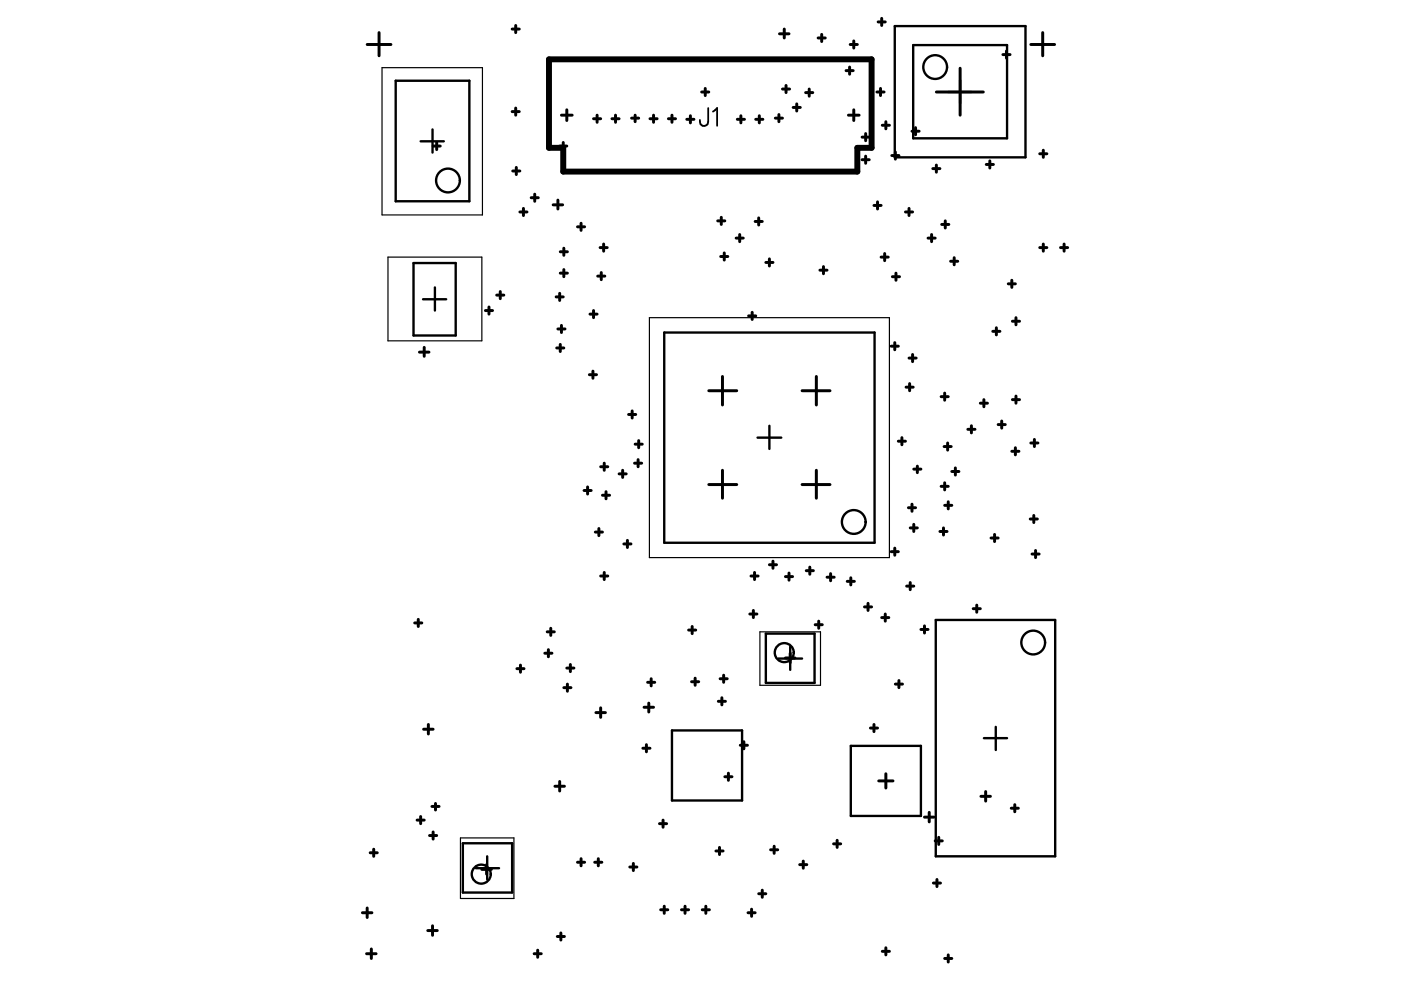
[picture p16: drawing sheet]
<svg xmlns="http://www.w3.org/2000/svg" width="297mm" height="210mm" viewBox="0 0 297 210" stroke-linecap="round" stroke-linejoin="round" font-family="sans-serif">
<g fill="none" stroke="#000" stroke-width=".5">
<path d="M83.9 17.1h15.6v25.6h-15.6zM189.7 5.5h27.7v27.9h-27.7zM193.6 9.6h19.9v19.7h-19.9zM201 19.5h5M203.6 17v4.9M89.2 30h4.9M91.7 27.4v5M87.7 55.8h8.9v15.3h-8.9zM89.7 63.5h4.9M92.2 60.9v4.9M140.8 70.5h44.6v44.6h-44.6zM160.6 92.8h5"/>
<path d="M163.1 90.3v4.9M162.4 134.3h10.3v10.5h-10.3zM165 139.6h5.1M167.5 137.1v4.9M198.4 131.4h25.3v50.2h-25.3zM142.5 154.9h14.8v14.8h-14.8zM180.4 158.1h14.9v14.9h-14.9zM208.6 156.5h4.9M211.1 154.1v4.9M98.1 178.8h10.5v10.4h-10.5zM100.9 184.1h4.9M103.3 181.6v4.9"/>
<circle cx="198.3" cy="14.2" r="2.52"/>
<circle cx="95" cy="38.3" r="2.52"/>
<circle cx="181" cy="110.7" r="2.52"/>
<circle cx="166.3" cy="138.4" r="2.02"/>
<circle cx="219.1" cy="136.2" r="2.52"/>
<circle cx="102" cy="185.3" r="2.02"/>
</g>
<path d="M81 14.3h21.3v31.3h-21.3zM82.3 54.5h19.9v17.8h-19.9zM137.7 67.4h50.9v50.8h-50.9zM161.1 134h12.9v11.3h-12.9zM97.6 177.7h11.4v12.8h-11.4z" fill="none" stroke="#000" stroke-width=".25"/>
<path d="M116.4 12.6h68.4v18.7h-3v5.1h-62.4v-5.1h-3z" fill="none" stroke="#000" stroke-width="1.3"/>
<path d="M150.2 22.9v2.9a.88 .88 0 0 1-.9 .9 .88 .88 0 0 1-.9-.9v-.4M151.2 23.7l.8-.8v3.8" fill="none" stroke="#000" stroke-width=".38"/>
<g fill="none" stroke="#000" stroke-width=".63">
<path d="M77.8 9.4h5.1M80.4 6.9v4.9M108.6 6.2h1.5M109.3 5.4v1.5M148.8 19.5h1.5M149.5 18.8v1.5M165.3 7.2h2M165.9 18.9h1.5M166.3 6.2v1.8M166.7 18.1v1.5M170.8 19.6h1.5M171.6 18.9v1.5"/>
<path d="M173.5 8h1.5M174.2 7.3v1.5M179.4 15h1.5M180.1 14.2v1.5M180.3 9.4h1.5M181 8.7v1.5M185.9 19.5h1.5M186.2 4.6h1.5M186.7 18.8v1.5M186.9 3.9v1.5M198.5 19.5h10M203.6 14.5v9.9"/>
<path d="M212.6 11.6h1.5M213.4 10.8v1.5M218.6 9.4h5M221.1 6.9v4.9M91.8 31h1.5M92.6 30.2v1.5M108.6 23.7h1.5M108.7 36.3h1.5M109.3 22.9v1.5M109.5 35.5v1.5M118.7 31h1.5M119 24.4h2.3"/>
<path d="M119.4 30.2v1.5M120.2 23.3v2.3M125.8 25.2h1.6M126.6 24.4v1.5M129.7 25.2h1.6M130.5 24.4v1.5M133.9 25h1.5M134.7 24.4v1.4M137.8 25.2h1.5M138.6 24.4v1.5M141.7 25.2h1.5M142.5 24.4v1.5"/>
<path d="M145.6 25.3h1.5M146.4 24.5v1.6M156.3 25.3h1.5M157.1 24.5v1.6M160.2 25.3h1.5M161 24.5v1.6M164.4 25h1.5M165.1 24.3v1.5M168.2 22.8h1.5M168.9 22v1.5M179.9 24.4h2.3M181 23.3v2.3"/>
<path d="M182.8 33.9h1.5M182.8 29.1h1.5M183.5 28.3v1.5M183.5 33.1v1.5M187.1 26.6h1.5M187.8 25.8v1.5M189.1 33h1.5M189.8 32.2v1.5M193.4 27.8h1.5M194.1 27.1v1.5M197.8 35.8h1.5M198.5 35v1.5"/>
<path d="M209.1 34.9h1.5M209.9 34.1v1.5M220.4 32.6h1.6M221.2 31.8v1.6M110.2 44.9h1.5M111 44.2v1.5M112.6 41.9h1.5M113.4 41.2v1.5M117.3 43.4h2M118.3 42.4v1.9M118.8 53.4h1.5M118.8 57.9h1.5"/>
<path d="M119.5 52.6v1.5M119.5 57.2v1.5M122.4 48.1h1.6M123.2 47.3v1.5M126.7 58.5h1.5M127.2 52.5h1.5M127.5 57.8v1.5M128 51.7v1.6M152.2 46.8h1.5M152.8 54.4h1.5M152.9 46.1v1.5M153.6 53.6v1.5"/>
<path d="M156.1 50.5h1.5M156.8 49.7v1.5M160.1 47h1.5M160.9 46.2v1.5M162.4 55.6h1.5M163.1 54.9v1.5M173.8 57.3h1.5M174.6 56.5v1.5M185.3 43.6h1.5M186.1 42.8v1.5M186.8 54.5h1.5M187.6 53.8v1.5"/>
<path d="M189.2 58.7h1.5M190 57.9v1.5M192 44.9h1.5M192.7 44.2v1.5M196.8 50.5h1.5M197.5 49.7v1.5M199.7 47.6h1.5M200.4 46.8v1.5M201.5 55.4h1.6M202.3 54.6v1.5M214.5 59.4v1.5M220.4 52.5h1.6"/>
<path d="M221.2 51.7v1.6M224.9 52.5h1.5M225.6 51.7v1.6M88.9 74.7h2M89.9 73.7v1.8M102.9 65.8h1.5M103.7 65.1v1.5M105.3 62.6h1.5M106.1 61.8v1.5M117.9 62.9h1.5M118 73.8h1.5M118.3 69.7h1.5"/>
<path d="M118.7 62.2v1.5M118.8 73v1.5M119 69v1.5M125 79.4h1.5M125.1 66.6h1.5M125.7 78.7v1.5M125.8 65.8v1.6M153.2 79.8v6.1M158.7 67h1.5M159.5 66.2v1.5M173.1 79.8v6.1M189 73.4h1.5"/>
<path d="M189.7 72.6v1.6M192.7 75.9h1.5M193.5 75.2v1.5M210.5 70.3h1.5M211.2 69.5v1.5M213.8 60.2h1.5M214.7 68.1h1.5M215.4 67.4v1.5M127.4 99h1.5M128.1 98.2v1.5M132 99.7v1.5M133.3 87.9h1.5"/>
<path d="M134 87.1v1.5M134.5 98.2h1.5M134.7 94.2h1.5M135.3 97.4v1.6M135.4 93.4v1.5M150.3 82.8h5.9M153.2 99.7v5.9M170.1 82.8h5.9M173.1 99.7v5.9M190.5 93.5h1.5M191.2 92.8v1.5M192.1 82.1h1.5"/>
<path d="M192.9 81.3v1.5M193.7 99.5h1.6M194.5 98.8v1.4M199.5 84.1h1.5M200.2 94.7h1.5M200.3 83.3v1.6M200.9 93.9v1.5M201.8 100h1.5M202.6 99.2v1.5M205.2 91h1.5M206 90.3v1.5M207.8 85.5h1.6"/>
<path d="M208.6 84.7v1.5M211.6 90h1.5M212.4 89.3v1.5M214.5 95.7h1.5M214.7 84.7h1.5M215.3 94.9v1.5M215.4 84v1.5M218.6 93.9h1.5M219.3 93.2v1.5M123.8 104h1.5M124.6 103.2v1.6M126.2 112.8h1.5"/>
<path d="M127 112.1v1.5M127.7 105h1.5M128.5 104.2v1.6M131.3 100.5h1.5M132.3 115.3h1.5M133 114.6v1.5M150.3 102.7h5.9M163.1 119.7h1.5M163.9 119v1.5M170.1 102.7h5.9M189 117h1.5M189.7 116.2v1.5"/>
<path d="M192.6 107.6h1.5M193 111.9h1.5M193.4 106.9v1.5M193.7 111.2v1.5M199.3 112.7h1.5M199.5 103.1h1.5M200 111.9v1.5M200.3 102.4v1.5M200.3 107.1h1.5M201 106.4v1.5M210.1 114.1h1.5M210.9 113.3v1.5"/>
<path d="M218.4 110h1.5M218.8 117.5h1.5M219.2 109.3v1.5M219.6 116.7v1.5M87.9 132.1h1.5M88.7 131.3v1.5M115.5 138.5h1.5M116 134h1.5M116.3 137.7v1.6M116.8 133.2v1.5M127.4 122.1h1.5M128.1 121.4v1.5"/>
<path d="M146 133.6h1.5M146.8 132.8v1.5M159 130.2h1.5M159.2 122.1h1.5M159.7 129.4v1.5M160 121.4v1.5M166.5 122.3h1.5M166.5 139.5h2M167.3 121.5v1.5M167.5 138.5v2M170.9 121h1.6M171.7 120.2v1.6"/>
<path d="M172.8 132.5h1.5M173.6 131.7v1.5M175.3 122.4h1.6M176.1 121.6v1.5M179.6 123.3h1.5M180.4 122.5v1.5M183.3 128.7h1.5M184 127.9v1.5M186.9 130.9h1.5M187.7 130.2v1.5M192.2 124.3h1.5M193 123.5v1.5"/>
<path d="M195.3 133.5h1.5M196 132.7v1.5M206.3 129.1h1.5M207.1 128.3v1.5M89.8 154.6h2M90.8 153.6v2M109.6 141.8h1.5M110.3 141v1.5M119.5 145.8h1.6M120.2 141.6h1.5M120.3 145v1.6M120.9 140.9v1.5"/>
<path d="M126.3 151.1h2.1M127.4 150.1v2M136.3 158.6h1.5M136.5 150h2.1M137.1 157.9v1.5M137.3 144.7h1.5M137.6 149.1v1.9M138.1 143.9v1.5M146.6 144.5h1.5M147.4 143.8v1.5M152.3 148.7h1.5M152.7 143.9h1.5"/>
<path d="M153.1 147.9v1.6M153.4 143.2v1.5M157 158h1.5M157.7 157.3v1.5M184.5 154.4h1.6M185.3 153.6v1.5M189.8 145h1.5M190.6 144.3v1.5M88.4 173.9h1.5M89.2 173.1v1.5M91.1 177.2h1.5M91.6 171h1.5"/>
<path d="M91.8 176.4v1.5M92.3 170.4v1.3M117.7 166.7h2M118.7 165.7v2M139.8 174.6h1.5M140.6 173.9v1.5M152.5 179.7v1.5M153.7 164.7h1.5M154.4 163.9v1.5M164.1 179.4v1.5M176.7 178.9h1.5M177.5 178.2v1.5"/>
<path d="M186.3 165.6h3M187.8 164.1v3M196 173.3h2M197 172.2v2.1M198.3 178.3h1.5M199 177.5v1.5M208 168.8h2M209 167.8v2.1M214.4 171.4h1.5M215.2 170.6v1.5M76.8 193.5h2.1M77.8 192.5v2"/>
<path d="M78.5 180.8h1.5M79.2 180.1v1.5M90.7 197.3h2M91.7 196.3v2M102.2 184.3h2M103.2 183.3v2M118.2 198.6h1.5M118.9 197.8v1.5M122.4 182.8h1.6M123.2 182.1v1.5M126.1 182.8h1.5M126.9 182.1v1.5"/>
<path d="M133.5 183.8h1.5M134.3 183.1v1.5M140.1 192.9h1.5M140.8 192.1v1.5M144.5 192.9h1.5M145.2 192.1v1.5M148.9 192.9h1.5M149.7 192.1v1.5M151.8 180.4h1.5M158.6 193.5h1.5M159.3 192.8v1.5M160.9 189.5h1.5"/>
<path d="M161.6 188.7v1.5M163.4 180.2h1.5M169.6 183.3h1.5M170.3 182.6v1.5M197.9 187.2h1.5M198.7 186.5v1.5M77.7 202.2h2M78.7 201.2v2M113.2 202.2h1.6M114 201.5v1.5M187.1 201.7h1.5M187.8 201v1.5"/>
<path d="M200.3 203.2h1.5M201 202.5v1.5"/>
</g>
</svg>
